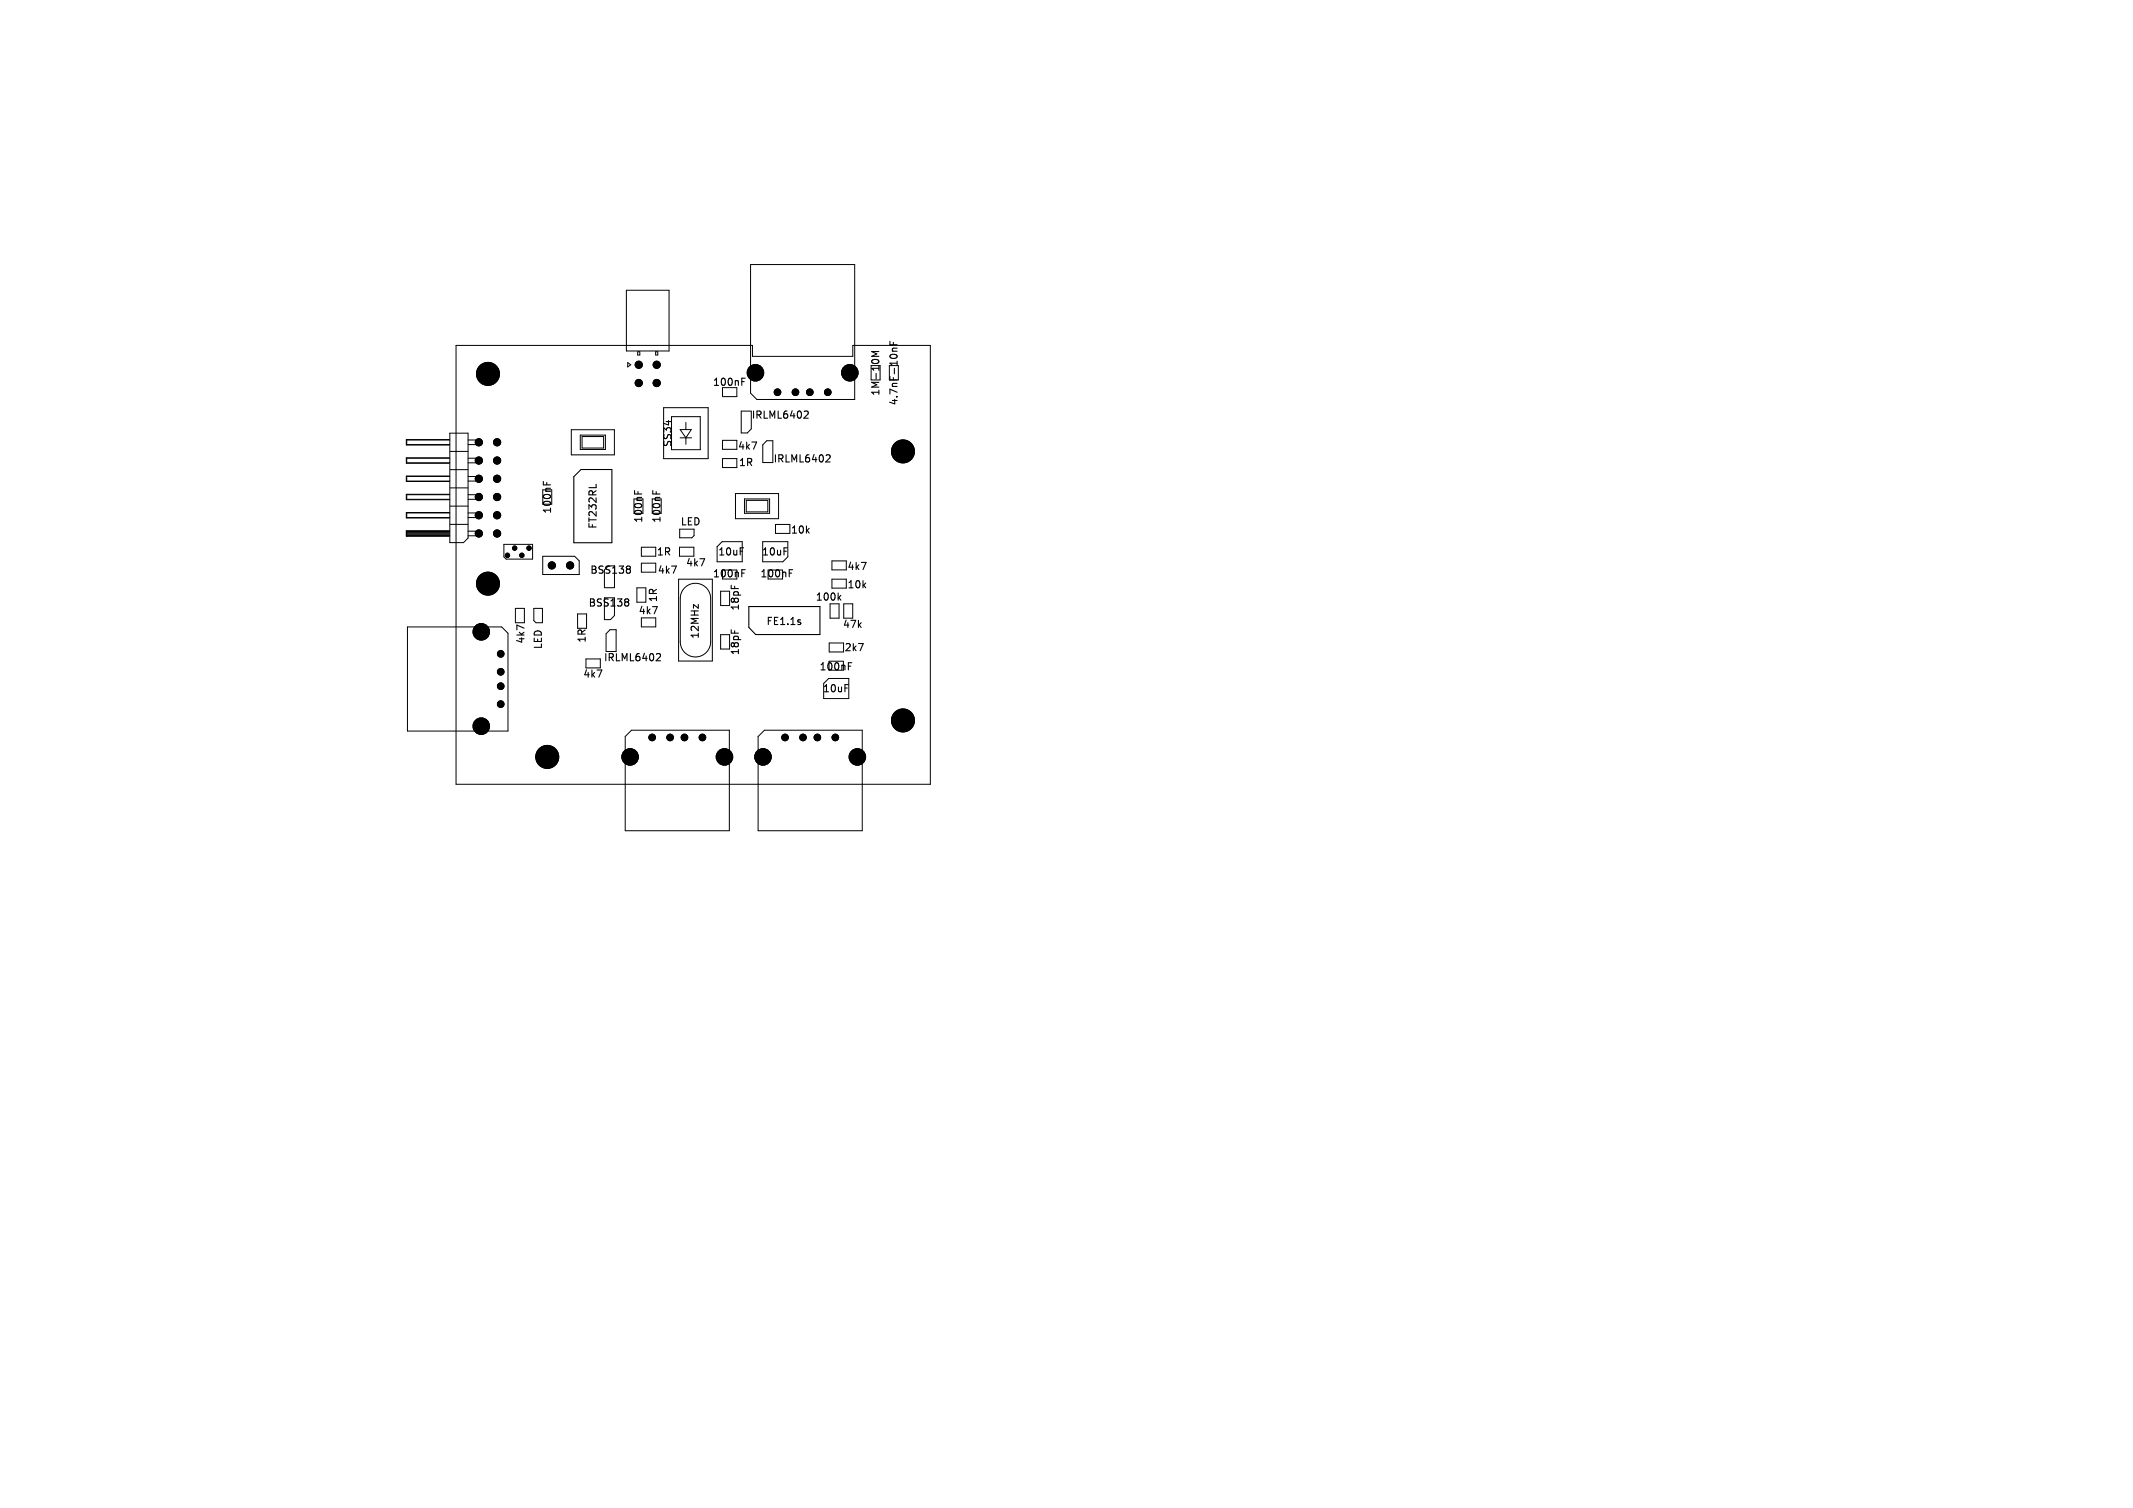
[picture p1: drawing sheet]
<svg xmlns="http://www.w3.org/2000/svg" width="297mm" height="210mm" viewBox="0 0 297 210" stroke-linecap="round" stroke-linejoin="round" font-family="sans-serif">
<defs><g id="words">
<g font-size="1.4">
<text x="99.2" y="53.9">100nF</text>
<text x="104.6" y="58.5">IRLML6402</text>
<text x="122.6" y="55.2" transform="rotate(-90 122.6 55.2)">1M-10M</text>
<text x="125.2" y="56.6" transform="rotate(-90 125.2 56.6)">4.7nF-10nF</text>
<text x="93.7" y="62.4" transform="rotate(-90 93.7 62.4)">SS34</text>
<text x="102.7" y="62.8">4k7</text>
<text x="102.8" y="65.1">1R</text>
<text x="107.6" y="64.6">IRLML6402</text>
<text x="76.9" y="71.6" transform="rotate(-90 76.9 71.6)">100nF</text>
<text x="83.3" y="73.8" transform="rotate(-90 83.3 73.8)">FT232RL</text>
<text x="89.6" y="72.9" transform="rotate(-90 89.6 72.9)">100nF</text>
<text x="91.4" y="77.6">1R</text>
<text x="92.2" y="72.9" transform="rotate(-90 92.2 72.9)">100nF</text>
<text x="94.7" y="73.4">LED</text>
<text x="99.9" y="77.6">10uF</text>
<text x="106" y="77.6">10uF</text>
<text x="110" y="74.5">10k</text>
<text x="82.1" y="80.1">BSS138</text>
<text x="91.5" y="80.1">4k7</text>
<text x="91.7" y="84" transform="rotate(-90 91.7 84)">1R</text>
<text x="95.4" y="79.1">4k7</text>
<text x="99.2" y="80.6">100nF</text>
<text x="105.8" y="80.6">100nF</text>
<text x="113.5" y="83.8">100k</text>
<text x="117.9" y="79.6">4k7</text>
<text x="117.9" y="82.1">10k</text>
<text x="73.2" y="89.7" transform="rotate(-90 73.2 89.7)">4k7</text>
<text x="81.8" y="89.6" transform="rotate(-90 81.8 89.6)">1R</text>
<text x="81.9" y="84.7">BSS138</text>
<text x="88.8" y="85.7">4k7</text>
<text x="97.5" y="89.1" transform="rotate(-90 97.5 89.1)">12MHz</text>
<text x="103.1" y="85.1" transform="rotate(-90 103.1 85.1)">18pF</text>
<text x="106.6" y="87.2">FE1.1s</text>
<text x="117.3" y="87.7">47k</text>
<text x="75.7" y="90.5" transform="rotate(-90 75.7 90.5)">LED</text>
<text x="81.1" y="94.6">4k7</text>
<text x="84" y="92.3">IRLML6402</text>
<text x="103.1" y="91.3" transform="rotate(-90 103.1 91.3)">18pF</text>
<text x="114" y="93.6">100nF</text>
<text x="117.5" y="90.9">2k7</text>
<text x="114.5" y="96.6">10uF</text>
</g>
</g></defs>
<g fill="none" stroke="#000" stroke-width=".15">
<path d="M103.3 53.1h.3M103.3 52.7h.5M112.1 57.2l.4 .1v.2l-.6 .7h.6M122.4 49h-1l.7 .3-.7 .3h1M123.9 47.5v.5h1M124.2 48.9h.7M124.4 47.7v.3M124.9 48.5h-.6l-.1 .3 .1 .1M75.7 67v.5M76.1 67.2v.3M79.9 66.4l1-1h4.3v10.2h-5.3zM83 67.4v.5"/>
<path d="M87.6 78.8l.2 .2-.2 .3 .1 .1 .1 .2-.2 .2M88.4 68.3v.5M88.8 68.5v.3M90.9 68.3v.5M91.4 68.5v.3M93.5 78.8h.7l-.5 1M97.4 77.8h.7l-.4 1M103.1 76.3h.4M103.3 79.8h.3M103.3 79.3h.5M104.7 61.6h.7l-.5 1M109.2 76.3h.4"/>
<path d="M109.9 79.8h.3M109.9 79.3h.5M115.2 63.3l.3 .1 .1 .2-.6 .7h.6M119.9 78.3h.7l-.4 1M73 87.5l-1-.4v.6M83.1 93.3h.7l-.4 1M87.4 83.4l.2 .2-.2 .2 .2 .2v.2l-.2 .2M90.9 84.5h.6l-.4 1M91.5 91l.4 .1 .1 .2-.6 .7h.6M97.2 84.2v.5l-.6-.5v.5M101.8 81.5v.5M101.8 87.7v.5"/>
<path d="M104.3 84.5h9.9v3.9h-9l-.9-1zM111.5 86.7v.2M116.8 83.2l.3 .4M117.1 82.9l-.4 .4M117.7 95.3h.4M118.1 92.8h.4M118.1 92.3h.5M119.5 89.6h.7l-.4 1"/>
</g>
<g fill="none" stroke="#000" stroke-width=".14">
<path d="M104.5 36.8h14.5v18.8h-13.6l-.9-.8zM63.5 48.1h41.3v1.5h13.9v-1.5h10.8v61.1h-66zM79.6 59.8h5.9v3.5h-5.9zM87.2 40.4h6v8.5h-6zM87.4 50.5l.4 .3-.4 .3zM88.8 49h.3v.4h-.3zM91.3 49h.3v.4h-.3zM92.4 56.8h6.2v7.1h-6.2zM93.5 58h4v4.6h-4zM94.7 59.8h1.6l-.8 1.2zM95.5 58.8v1M100.6 54v1.2h2v-1.2"/>
<path d="M103.2 57.3h1.4v2.4l-.5 .6h-.9zM56.6 74h6M56.6 74.1h6M56.6 74.3h6M56.6 74.4h6M56.6 74.5h6M56.6 74.6h6M62.6 61.2h-6v.8h6M62.6 63.8h-6v.7h6M62.6 66.3h-6v.8h6M62.6 68.8h-6v.8h6M62.6 71.4h-6v.7h6"/>
<path d="M62.6 73.9h-6v.8h6M62.6 61.3h-6v.6h6M62.6 66.4h-6v.6h6M62.6 68.9h-6v.6h6M62.6 74h-6v.6M62.6 60.3h2.6v14.6l-.7 .7h-1.9zM62.7 73h2.5M62.7 62.9h2.5M62.7 65.4h2.5M62.7 67.9h2.5M62.7 70.5h2.5M65.2 74h1.8v.6h-1.8"/>
<path d="M65.2 61.3h1.8v.6h-1.8M65.2 63.8h1.8v.7h-1.8M65.2 66.4h1.8v.6h-1.8M65.2 68.9h1.8v.6h-1.8M65.2 71.4h1.8v.7h-1.8M70.2 75.8h4v2.1h-3.7l-.3-.4zM75.6 77.5h4.4l.7 .6v1.9h-5.1zM80.8 60.6h3.5v2h-3.5zM81 60.8h3.1v1.6h-3.1zM85.6 78.8v3h-1.4v-2.4M89.3 78.4h2v1.3h-2zM91.3 76.2h-2v1.3h2"/>
<path d="M94.6 76.2h2v1.3h-2zM94.6 73.7v1.2h1.7l.3-.3v-.9M94.7 61h1.6M95.5 61v.9M99.8 76.1l.7-.7h2.9v2.8h-3.6zM100.6 61.3h2v1.3h-2zM102.4 68.7h6v3.5h-6zM102.6 63.9h-2v1.2h2M103.7 69.5h3.5v2h-3.5zM103.9 69.7h3v1.6h-3zM106.2 75.4h3.5v2.1l-.7 .7h-2.8zM106.2 64.4v-2.5l.6-.5h.8v3h-1.4"/>
<path d="M110 73h-2v1.3h2M117.8 78.1h-2v1.3h2M56.7 87.3h13.2l.8 .9v13.6h-14zM71.8 84.7h1.2v2h-1.2zM74.3 84.7h1.2v2h-.9l-.3-.3zM80.4 87.5v-2h1.3v2M81.6 91.8h2v1.2h-2zM84.2 83.3v3h.8l.6-.6v-2.4M84.4 90.7v-2.4l.5-.6h.9v3h-1.4M88.7 81.9h1.2v2h-1.2zM89.3 86.1v1.2h2v-1.2M94.5 80.7h4.7v11.4h-4.7z"/>
<path d="M95.3 81.8a2.12 2.12 0 0 1 2.3-.4 2.12 2.12 0 0 1 1.4 1.9v6.1a2.12 2.12 0 0 1-2.2 2.1 2.12 2.12 0 0 1-2.1-2.1v-6.1a2.11 2.11 0 0 1 .6-1.5zM100.3 82.3h1.3v2h-1.3zM100.3 88.4h1.3v2h-1.3zM115.4 94.5h2.8v2.8h-3.5v-2.1zM115.6 84.1v2h1.2v-2M117.5 89.5h-2v1.3h2M117.5 84.1h1.2v2h-1.2zM117.8 80.7h-2v1.2h2M87.1 102.6l.8-.9h13.7v14h-14.5zM106.4 101.7h13.7v14h-14.5v-13.1z"/>
</g>
<g fill="#000" stroke="#000" stroke-width=".14">
<circle cx="67.9" cy="52.1" r="1.6"/>
<circle cx="88.9" cy="50.8" r=".5"/>
<circle cx="88.9" cy="53.3" r=".5"/>
<circle cx="91.4" cy="50.8" r=".5"/>
<circle cx="91.4" cy="53.3" r=".5"/>
<circle cx="105.2" cy="51.9" r="1.15"/>
<circle cx="108.3" cy="54.6" r=".46"/>
<circle cx="110.8" cy="54.6" r=".46"/>
<circle cx="112.8" cy="54.6" r=".46"/>
<circle cx="115.3" cy="54.6" r=".46"/>
<circle cx="118.3" cy="51.9" r="1.15"/>
<circle cx="66.7" cy="66.7" r=".5"/>
<circle cx="66.7" cy="61.6" r=".5"/>
<circle cx="66.7" cy="64.1" r=".5"/>
<circle cx="66.7" cy="74.3" r=".5"/>
<circle cx="66.7" cy="69.2" r=".5"/>
<circle cx="66.7" cy="71.8" r=".5"/>
<circle cx="69.2" cy="61.6" r=".5"/>
<circle cx="69.2" cy="69.2" r=".5"/>
<circle cx="69.2" cy="71.8" r=".5"/>
<circle cx="69.2" cy="66.7" r=".5"/>
<circle cx="69.2" cy="74.3" r=".5"/>
<circle cx="69.2" cy="64.1" r=".5"/>
<circle cx="70.7" cy="77.3" r=".3"/>
<circle cx="71.7" cy="76.3" r=".3"/>
<circle cx="72.7" cy="77.3" r=".3"/>
<circle cx="73.7" cy="76.3" r=".3"/>
<circle cx="76.8" cy="78.7" r=".5"/>
<circle cx="79.4" cy="78.7" r=".5"/>
<circle cx="125.7" cy="62.9" r="1.6"/>
<circle cx="67" cy="88" r="1.15"/>
<circle cx="67.9" cy="81.3" r="1.6"/>
<circle cx="69.7" cy="98.1" r=".46"/>
<circle cx="69.7" cy="91.1" r=".46"/>
<circle cx="69.7" cy="95.6" r=".46"/>
<circle cx="69.7" cy="93.6" r=".46"/>
<circle cx="67" cy="101.1" r="1.15"/>
<circle cx="76.2" cy="105.4" r="1.6"/>
<circle cx="87.7" cy="105.4" r="1.15"/>
<circle cx="90.8" cy="102.7" r=".46"/>
<circle cx="93.3" cy="102.7" r=".46"/>
<circle cx="95.3" cy="102.7" r=".46"/>
<circle cx="97.8" cy="102.7" r=".46"/>
<circle cx="100.9" cy="105.4" r="1.15"/>
<circle cx="106.2" cy="105.4" r="1.15"/>
<circle cx="109.3" cy="102.7" r=".46"/>
<circle cx="111.8" cy="102.7" r=".46"/>
<circle cx="113.8" cy="102.7" r=".46"/>
<circle cx="116.3" cy="102.7" r=".46"/>
<circle cx="119.4" cy="105.4" r="1.15"/>
<circle cx="125.7" cy="100.3" r="1.6"/>
</g>
<use href="#words"/>
</svg>
